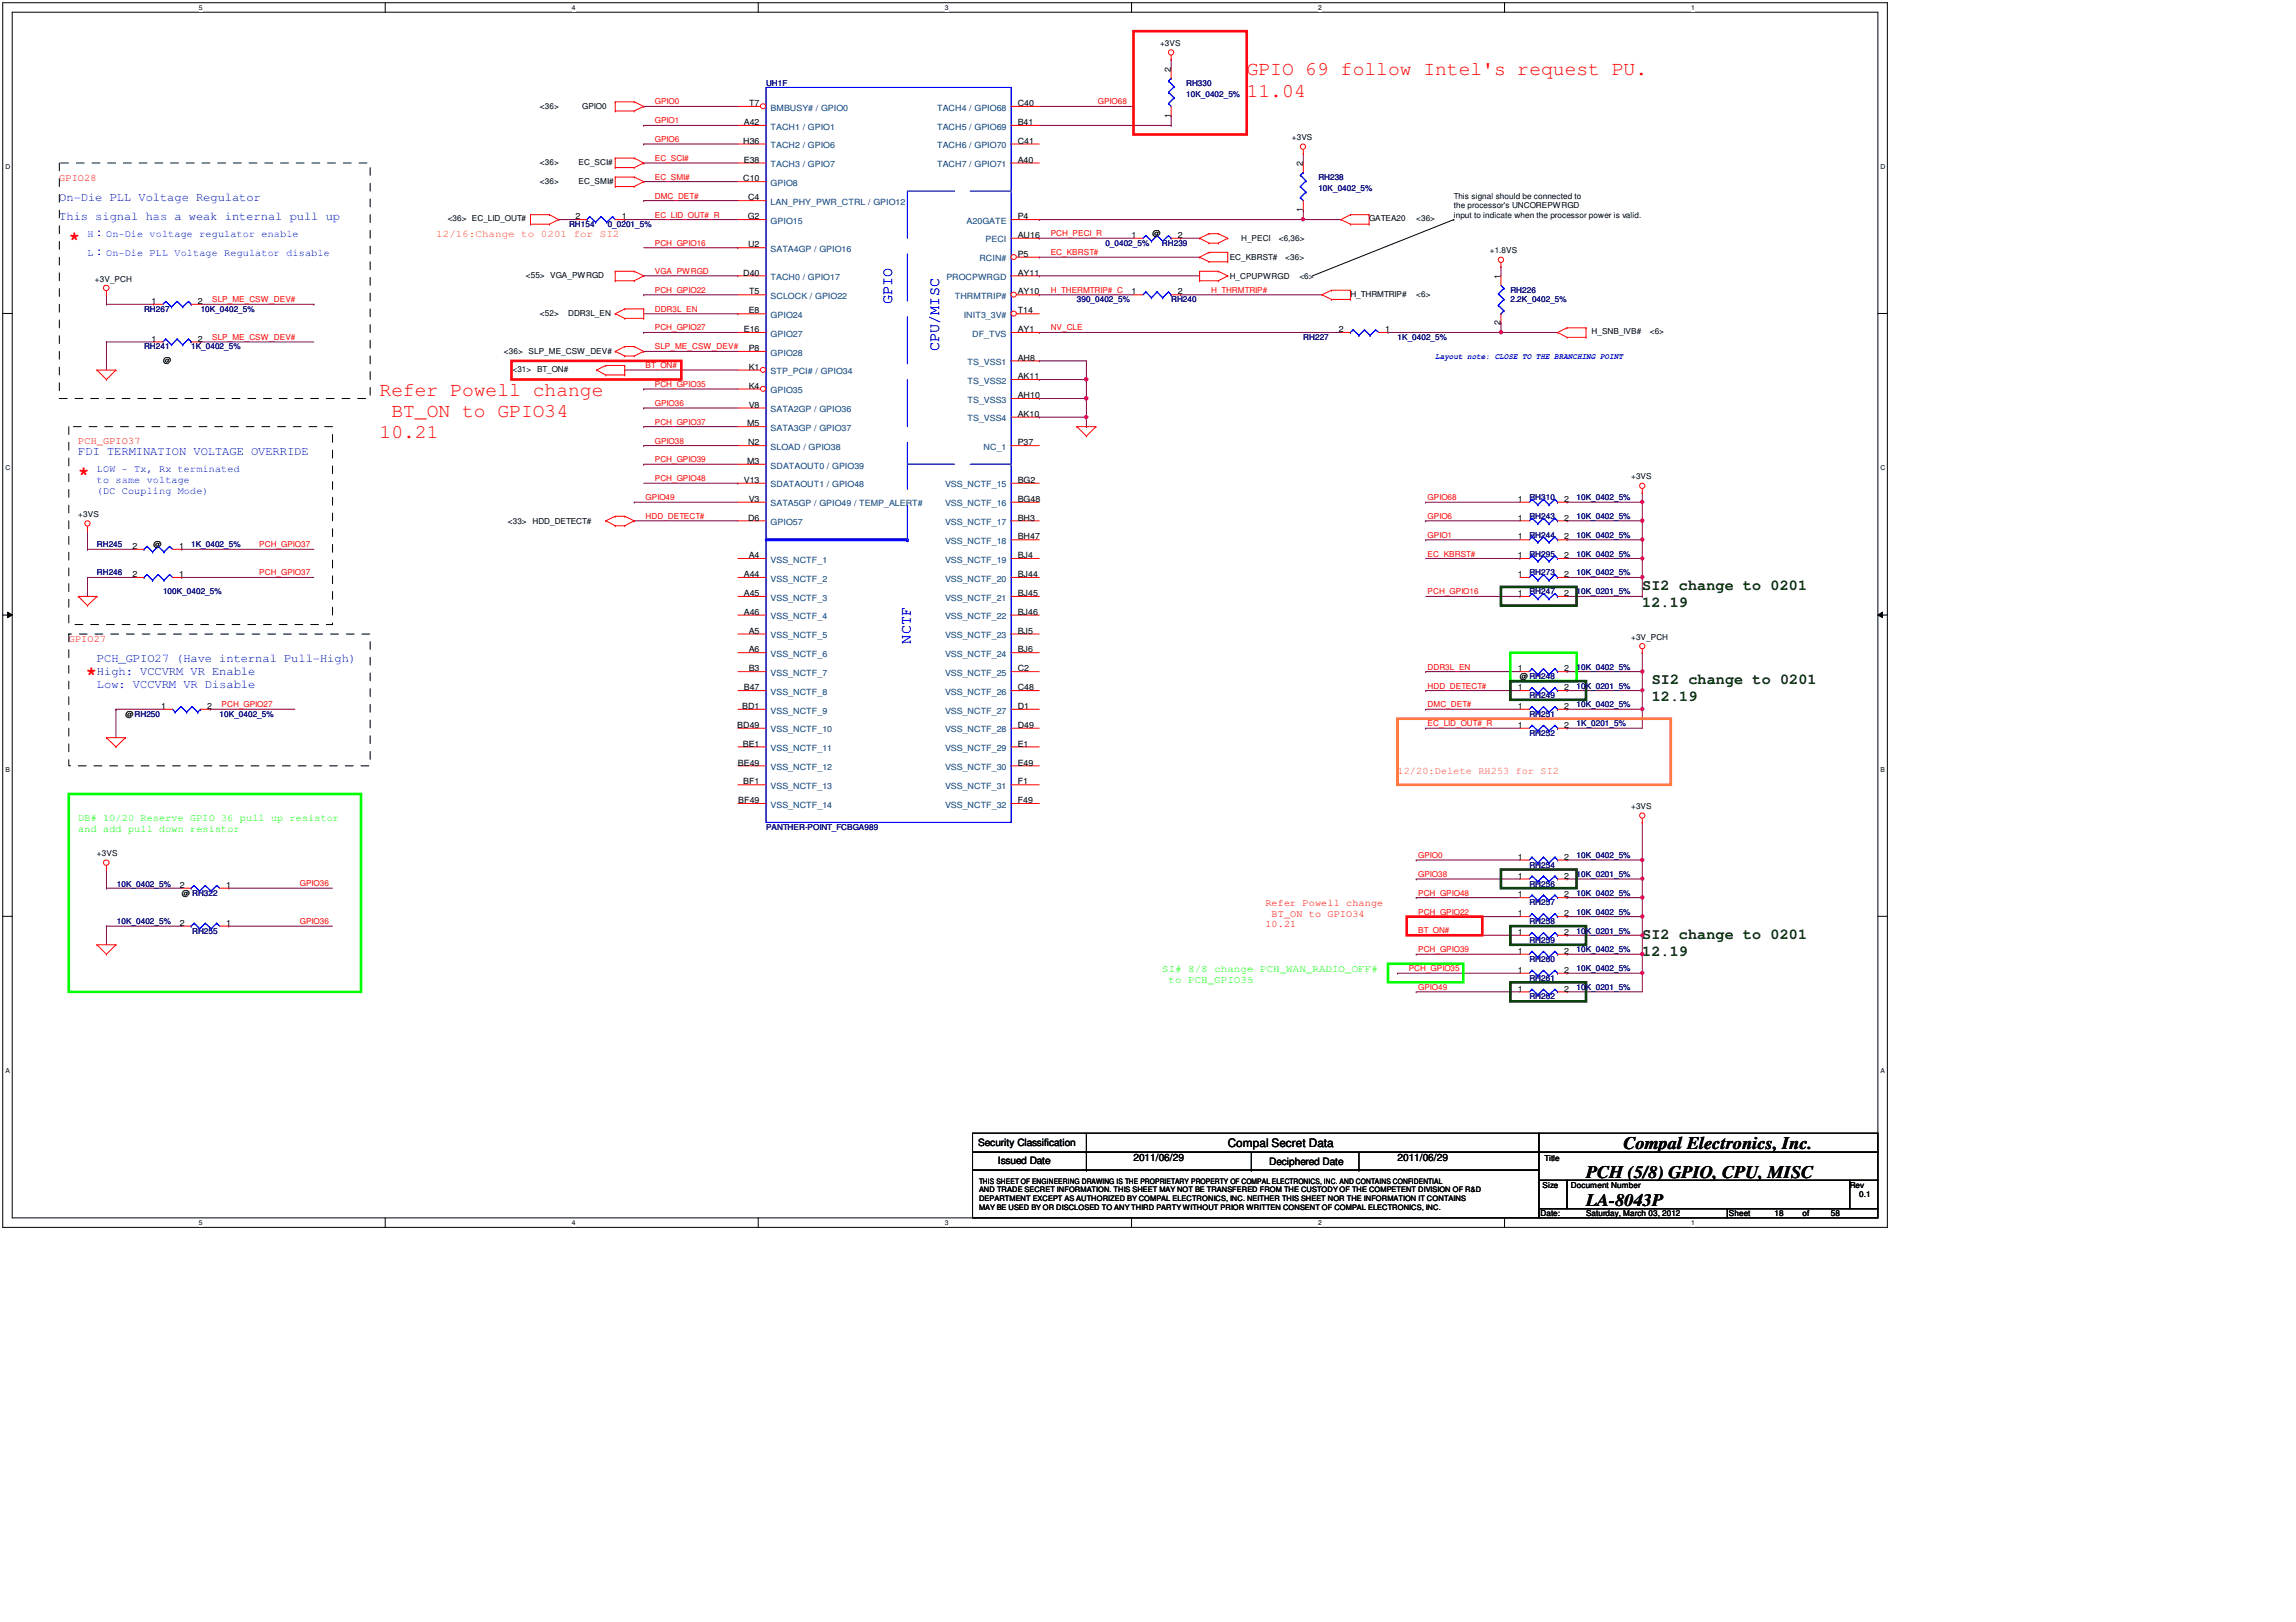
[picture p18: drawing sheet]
<svg xmlns="http://www.w3.org/2000/svg" width="297mm" height="210mm" viewBox="0 0 297 210" stroke-linecap="round" stroke-linejoin="round" font-family="sans-serif">
<defs><g id="words">
<g font-size="2.5" fill="#f00">
<text x="161.3" y="9.8">GPIO 69 follow Intel's request PU.</text>
<text x="161.3" y="12.5">11.04</text>
<text x="49.1" y="51.2">Refer Powell change</text>
<text x="50.6" y="53.9">BT_ON to GPIO34</text>
<text x="49.1" y="56.7">10.21</text>
</g>
<g font-size="2.4" fill="#f00">
<text x="8.9" y="31.5">*</text>
<text x="10.1" y="62">*</text>
<text x="11.1" y="87.9">*</text>
</g>
<g font-size="2.3">
<text x="210.1" y="148.7">Compal Electronics, Inc.</text>
<text x="205.2" y="152.4">PCH (5/8) GPIO, CPU, MISC</text>
<text x="205.2" y="156">LA-8043P</text>
</g>
<g font-size="1.9" fill="#00f">
<text x="115.4" y="39.4" transform="rotate(-90 115.4 39.4)">GPIO</text>
<text x="121.5" y="45.5" transform="rotate(-90 121.5 45.5)">CPU/MISC</text>
<text x="117.8" y="83.3" transform="rotate(-90 117.8 83.3)">NCTF</text>
</g>
<g font-size="1.9" fill="#004000">
<text x="212.5" y="76.3">SI2 change to 0201</text>
<text x="212.5" y="78.5">12.19</text>
<text x="213.7" y="88.5">SI2 change to 0201</text>
<text x="213.7" y="90.7">12.19</text>
<text x="212.5" y="121.5">SI2 change to 0201</text>
<text x="212.5" y="123.7">12.19</text>
</g>
<g font-size="1.6" fill="#00f">
<text x="7.7" y="28.4">This signal has a weak internal pull up</text>
<text x="7.7" y="26">On-Die PLL Voltage Regulator</text>
<text x="10.1" y="58.9">FDI TERMINATION VOLTAGE OVERRIDE</text>
<text x="12.5" y="85.7">PCH_GPIO27 (Have internal Pull-High)</text>
<text x="12.5" y="87.3">High: VCCVRM VR Enable</text>
<text x="12.5" y="89">Low: VCCVRM VR Disable</text>
</g>
<text font-size="1.5" x="158.8" y="148.4">Compal Secret Data</text>
<g font-size="1.3" fill="#f00">
<text x="7.7" y="23.4">GPIO28</text>
<text x="10.1" y="57.5">PCH_GPIO37</text>
<text x="8.9" y="83.1">GPIO27</text>
<text x="163.7" y="117.2">Refer Powell change</text>
<text x="164.5" y="118.6">BT_ON to GPIO34</text>
<text x="163.7" y="120">10.21</text>
</g>
<g font-size="1.3" fill="#00f">
<text x="11.3" y="33.1">L</text>
<text x="11.3" y="30.7">H</text>
<text x="13.7" y="33.1">On-Die PLL Voltage Regulator disable</text>
<text x="13.7" y="30.7">On-Die voltage regulator enable</text>
<text x="12.5" y="61.1">LOW - Tx, Rx terminated</text>
<text x="12.5" y="62.5">to same voltage</text>
<text x="12.5" y="63.9">(DC Coupling Mode)</text>
</g>
<g font-size="1.3" fill="#ff8000">
<text x="56.4" y="30.7">12/16:Change to 0201 for SI2</text>
<text x="180.8" y="100.2">12/20:Delete RH253 for SI2</text>
</g>
<g font-size="1.3" fill="#0f0">
<text x="10.1" y="106.3">DB# 10/20 Reserve GPIO 36 pull up resistor</text>
<text x="10.1" y="107.7">and add pull down resistor</text>
<text x="150.3" y="125.8">SI# 8/8 change PCH_WAN_RADIO_OFF#</text>
<text x="151.2" y="127.2">to PCH_GPIO35</text>
</g>
<g font-size="1.3">
<text x="126.5" y="148.3">Security Classification</text>
<text x="129.1" y="150.6">Issued Date</text>
<text x="146.6" y="150.3">2011/06/29</text>
<text x="164.2" y="150.8">Deciphered Date</text>
<text x="180.8" y="150.3">2011/06/29</text>
</g>
<g font-size="1.1">
<text x="150.1" y="6">+3VS</text>
<text x="151.5" y="9.3" transform="rotate(-90 151.5 9.3)">2</text>
<text x="69.9" y="14.2">&lt;36&gt;</text>
<text x="75.3" y="14.2">GPIO0</text>
<text x="96.2" y="16.2">A42</text>
<text x="96.9" y="13.7">T7</text>
<text x="131.7" y="13.7">C40</text>
<text x="131.7" y="16.2">B41</text>
<text x="151.5" y="15.3" transform="rotate(-90 151.5 15.3)">1</text>
<text x="69.9" y="21.3">&lt;36&gt;</text>
<text x="69.9" y="23.8">&lt;36&gt;</text>
<text x="74.9" y="21.3">EC_SCI#</text>
<text x="74.9" y="23.8">EC_SMI#</text>
<text x="96.1" y="18.6">H36</text>
<text x="96.1" y="23.5">C10</text>
<text x="96.2" y="21.1">E38</text>
<text x="131.7" y="18.6">C41</text>
<text x="131.7" y="21.1">A40</text>
<text x="167.1" y="18.2">+3VS</text>
<text x="168.6" y="21.5" transform="rotate(-90 168.6 21.5)">2</text>
<text x="57.9" y="28.6">&lt;36&gt; EC_LID_OUT#</text>
<text x="74.5" y="28.4">2</text>
<text x="80.4" y="28.4">1</text>
<text x="96.7" y="28.4">G2</text>
<text x="96.8" y="25.9">C4</text>
<text x="131.7" y="28.4">P4</text>
<text x="168.6" y="27.4" transform="rotate(-90 168.6 27.4)">1</text>
<text x="177.1" y="28.6">GATEA20</text>
<text x="183.2" y="28.6">&lt;36&gt;</text>
<text x="188.1" y="25.7">This signal should be connected to</text>
<text x="188.1" y="26.9">the processor's UNCOREPWRGD</text>
<text x="188.1" y="28.2">input to indicate when the processor power is valid.</text>
<text x="68" y="36">&lt;55&gt; VGA_PWRGD</text>
<text x="96.1" y="35.7">D40</text>
<text x="96.8" y="32">U2</text>
<text x="131.7" y="35.7">AY11</text>
<text x="131.7" y="33.2">P5</text>
<text x="131.7" y="30.8">AU16</text>
<text x="146.4" y="30.8">1</text>
<text x="149.1" y="30.6">@</text>
<text x="152.4" y="30.8">2</text>
<text x="159.1" y="33.6">EC_KBRST#</text>
<text x="160.6" y="31.2">H_PECI</text>
<text x="165.4" y="31.2">&lt;6,36&gt;</text>
<text x="166.3" y="33.6">&lt;36&gt;</text>
<text x="192.7" y="32.8">+1.8VS</text>
<text x="12.3" y="36.5">+3V_PCH</text>
<text x="19.6" y="39.3">1</text>
<text x="25.6" y="39.3">2</text>
<text x="69.9" y="40.9">&lt;52&gt;</text>
<text x="73.5" y="40.9">DDR3L_EN</text>
<text x="96.9" y="40.6">E8</text>
<text x="96.9" y="38.1">T5</text>
<text x="131.7" y="38.1">AY10</text>
<text x="131.7" y="40.6">T14</text>
<text x="146.4" y="38.1">1</text>
<text x="152.4" y="38.1">2</text>
<text x="159.1" y="36.1">H_CPUPWRGD</text>
<text x="168.1" y="36.1">&lt;6&gt;</text>
<text x="174.7" y="38.4">H_THRMTRIP#</text>
<text x="183.2" y="38.4">&lt;6&gt;</text>
<text x="194.1" y="36.1" transform="rotate(-90 194.1 36.1)">1</text>
<text x="19.6" y="44.2">1</text>
<text x="21.1" y="46.9">@</text>
<text x="25.6" y="44.2">2</text>
<text x="65.2" y="45.8">&lt;36&gt; SLP_ME_CSW_DEV#</text>
<text x="96.2" y="43">E16</text>
<text x="96.9" y="45.4">P8</text>
<text x="96.9" y="47.8">K1</text>
<text x="131.7" y="46.7">AH8</text>
<text x="131.7" y="43">AY1</text>
<text x="173.2" y="43">2</text>
<text x="179.2" y="43">1</text>
<text x="194.1" y="42.1" transform="rotate(-90 194.1 42.1)">2</text>
<text x="205.9" y="43.3">H_SNB_IVB#</text>
<text x="213.4" y="43.3">&lt;6&gt;</text>
<text x="66.3" y="48.1">&lt;31&gt; BT_ON#</text>
<text x="96.9" y="52.8">V8</text>
<text x="96.9" y="50.3">K4</text>
<text x="131.7" y="53.9">AK10</text>
<text x="131.7" y="51.5">AH10</text>
<text x="131.7" y="49.1">AK11</text>
<text x="96.7" y="55.2">M5</text>
<text x="96.8" y="57.6">N2</text>
<text x="131.7" y="57.6">P37</text>
<text x="96.2" y="62.5">V13</text>
<text x="96.7" y="60">M3</text>
<text x="96.9" y="64.9">V3</text>
<text x="131.7" y="62.5">BG2</text>
<text x="131.7" y="64.9">BG48</text>
<text x="196.4" y="64.9">1</text>
<text x="202.4" y="64.9">2</text>
<text x="211" y="62">+3VS</text>
<text x="10.1" y="66.9">+3VS</text>
<text x="17.2" y="71">2</text>
<text x="19.9" y="70.8">@</text>
<text x="23.2" y="71">1</text>
<text x="65.7" y="67.8">&lt;33&gt; HDD_DETECT#</text>
<text x="96.8" y="67.4">D6</text>
<text x="131.7" y="67.4">BH3</text>
<text x="131.7" y="69.8">BH47</text>
<text x="196.4" y="67.4">1</text>
<text x="196.4" y="69.8">1</text>
<text x="202.4" y="67.4">2</text>
<text x="202.4" y="69.8">2</text>
<text x="17.2" y="74.7">2</text>
<text x="23.2" y="74.7">1</text>
<text x="96.2" y="74.7">A44</text>
<text x="96.2" y="77.1">A45</text>
<text x="96.9" y="72.2">A4</text>
<text x="131.7" y="72.2">BJ4</text>
<text x="131.7" y="74.7">BJ44</text>
<text x="131.7" y="77.1">BJ45</text>
<text x="196.4" y="77.1">1</text>
<text x="196.4" y="74.7">1</text>
<text x="196.4" y="72.2">1</text>
<text x="202.4" y="77.1">2</text>
<text x="202.4" y="74.7">2</text>
<text x="202.4" y="72.2">2</text>
<text x="96.2" y="79.6">A46</text>
<text x="96.9" y="82">A5</text>
<text x="131.7" y="79.6">BJ46</text>
<text x="131.7" y="82">BJ5</text>
<text x="211" y="82.8">+3V_PCH</text>
<text x="96.2" y="89.3">B47</text>
<text x="96.9" y="84.4">A6</text>
<text x="96.9" y="86.9">B3</text>
<text x="131.7" y="84.4">BJ6</text>
<text x="131.7" y="86.9">C2</text>
<text x="131.7" y="89.3">C48</text>
<text x="196.4" y="86.9">1</text>
<text x="196.4" y="89.3">1</text>
<text x="196.6" y="87.9">@RH248</text>
<text x="202.4" y="86.9">2</text>
<text x="202.4" y="89.3">2</text>
<text x="16.2" y="92.8">@RH250</text>
<text x="20.8" y="91.7">1</text>
<text x="26.8" y="91.7">2</text>
<text x="95.4" y="94.2">BD49</text>
<text x="96" y="91.7">BD1</text>
<text x="131.7" y="91.7">D1</text>
<text x="131.7" y="94.2">D49</text>
<text x="196.4" y="94.2">1</text>
<text x="196.4" y="91.7">1</text>
<text x="202.4" y="94.2">2</text>
<text x="202.4" y="91.7">2</text>
<text x="95.5" y="99.1">BE49</text>
<text x="96.1" y="96.6">BE1</text>
<text x="96.1" y="101.5">BF1</text>
<text x="131.7" y="96.6">E1</text>
<text x="131.7" y="99.1">E49</text>
<text x="131.7" y="101.5">F1</text>
<text x="95.5" y="103.9">BF49</text>
<text x="131.7" y="103.9">F49</text>
<text x="211" y="104.7">+3VS</text>
<text x="12.5" y="110.8">+3VS</text>
<text x="196.4" y="111.3">1</text>
<text x="196.4" y="113.7">1</text>
<text x="202.4" y="111.3">2</text>
<text x="202.4" y="113.7">2</text>
<text x="23.3" y="119.8">2</text>
<text x="23.3" y="114.9">2</text>
<text x="23.5" y="115.9">@ RH322</text>
<text x="29.3" y="119.8">1</text>
<text x="29.3" y="114.9">1</text>
<text x="196.4" y="116.1">1</text>
<text x="196.4" y="118.6">1</text>
<text x="202.4" y="116.1">2</text>
<text x="202.4" y="118.6">2</text>
<text x="196.4" y="125.9">1</text>
<text x="196.4" y="123.4">1</text>
<text x="196.4" y="121">1</text>
<text x="202.4" y="125.9">2</text>
<text x="202.4" y="123.4">2</text>
<text x="202.4" y="121">2</text>
<text x="196.4" y="128.3">1</text>
<text x="202.4" y="128.3">2</text>
<text x="199.6" y="153.7">Size</text>
<text x="199.8" y="150.2">Title</text>
<text x="203.2" y="153.7">Document Number</text>
<text x="239.3" y="153.7">Rev</text>
<text x="240.5" y="154.9">0.1</text>
<text x="199.3" y="157.4">Date:</text>
<text x="205.2" y="157.4">Saturday, March 03, 2012</text>
<text x="223.7" y="157.4">Sheet</text>
<text x="229.6" y="157.4">18</text>
<text x="233.2" y="157.4">of</text>
<text x="236.8" y="157.4">58</text>
</g>
<g font-size="1.1" fill="#000080">
<text x="99.1" y="11.1">UH1F</text>
<text x="153.5" y="11.1">RH330</text>
<text x="153.5" y="12.5">10K_0402_5%</text>
<text x="170.6" y="23.3">RH238</text>
<text x="73.6" y="29.4">RH154</text>
<text x="78.6" y="29.4">0_0201_5%</text>
<text x="170.6" y="24.7">10K_0402_5%</text>
<text x="143" y="31.8">0_0402_5%</text>
<text x="150.3" y="31.8">RH239</text>
<text x="18.6" y="40.4">RH267</text>
<text x="26" y="40.4">10K_0402_5%</text>
<text x="139.3" y="39.1">390_0402_5%</text>
<text x="151.5" y="39.1">RH240</text>
<text x="195.4" y="37.9">RH226</text>
<text x="195.4" y="39.1">2.2K_0402_5%</text>
<text x="18.6" y="45.2">RH241</text>
<text x="24.7" y="45.2">1K_0402_5%</text>
<text x="168.6" y="44">RH227</text>
<text x="180.8" y="44">1K_0402_5%</text>
<text x="197.9" y="64.7">RH310</text>
<text x="204" y="64.7">10K_0402_5%</text>
<text x="12.5" y="70.8">RH245</text>
<text x="24.7" y="70.8">1K_0402_5%</text>
<text x="197.9" y="67.1">RH243</text>
<text x="197.9" y="69.6">RH244</text>
<text x="204" y="67.1">10K_0402_5%</text>
<text x="204" y="69.6">10K_0402_5%</text>
<text x="12.5" y="74.5">RH246</text>
<text x="21.1" y="76.9">100K_0402_5%</text>
<text x="197.9" y="76.9">RH247</text>
<text x="197.9" y="74.5">RH273</text>
<text x="197.9" y="72.1">RH295</text>
<text x="204" y="76.9">10K_0201_5%</text>
<text x="204" y="74.5">10K_0402_5%</text>
<text x="204" y="72.1">10K_0402_5%</text>
<text x="204" y="86.7">10K_0402_5%</text>
<text x="204" y="89.1">10K_0201_5%</text>
<text x="28.4" y="92.8">10K_0402_5%</text>
<text x="197.9" y="95.2">RH252</text>
<text x="197.9" y="90.3">RH249</text>
<text x="197.9" y="92.8">RH251</text>
<text x="204" y="94">1K_0201_5%</text>
<text x="204" y="91.5">10K_0402_5%</text>
<text x="99.1" y="107.4">PANTHER-POINT_FCBGA989</text>
<text x="197.9" y="112.3">RH254</text>
<text x="204" y="111">10K_0402_5%</text>
<text x="204" y="113.5">10K_0201_5%</text>
<text x="15.1" y="119.6">10K_0402_5%</text>
<text x="15.1" y="114.7">10K_0402_5%</text>
<text x="197.9" y="114.7">RH256</text>
<text x="197.9" y="117.1">RH257</text>
<text x="197.9" y="119.6">RH258</text>
<text x="204" y="115.9">10K_0402_5%</text>
<text x="204" y="118.4">10K_0402_5%</text>
<text x="24.9" y="120.8">RH255</text>
<text x="197.9" y="124.5">RH260</text>
<text x="197.9" y="122">RH259</text>
<text x="204" y="125.7">10K_0402_5%</text>
<text x="204" y="123.2">10K_0402_5%</text>
<text x="204" y="120.8">10K_0201_5%</text>
<text x="197.9" y="126.9">RH261</text>
<text x="197.9" y="129.3">RH262</text>
<text x="204" y="128.1">10K_0201_5%</text>
</g>
<g font-size="1.1" fill="#f00">
<text x="84.7" y="13.5">GPIO0</text>
<text x="84.7" y="16">GPIO1</text>
<text x="142" y="13.5">GPIO68</text>
<text x="84.7" y="20.8">EC_SCI#</text>
<text x="84.7" y="18.4">GPIO6</text>
<text x="84.7" y="23.3">EC_SMI#</text>
<text x="84.7" y="25.7">DMC_DET#</text>
<text x="84.7" y="28.2">EC_LID_OUT#_R</text>
<text x="84.7" y="31.8">PCH_GPIO16</text>
<text x="84.7" y="35.4">VGA_PWRGD</text>
<text x="135.9" y="30.6">PCH_PECI_R</text>
<text x="135.9" y="33">EC_KBRST#</text>
<text x="27.4" y="39.1">SLP_ME_CSW_DEV#</text>
<text x="84.7" y="37.9">PCH_GPIO22</text>
<text x="84.7" y="40.4">DDR3L_EN</text>
<text x="135.9" y="37.9">H_THERMTRIP#_C</text>
<text x="156.7" y="37.9">H_THRMTRIP#</text>
<text x="27.4" y="44">SLP_ME_CSW_DEV#</text>
<text x="83.5" y="47.6">BT_ON#</text>
<text x="84.7" y="42.8">PCH_GPIO27</text>
<text x="84.7" y="45.2">SLP_ME_CSW_DEV#</text>
<text x="135.9" y="42.8">NV_CLE</text>
<text x="84.7" y="52.5">GPIO36</text>
<text x="84.7" y="50.1">PCH_GPIO35</text>
<text x="84.7" y="55">PCH_GPIO37</text>
<text x="84.7" y="59.8">PCH_GPIO39</text>
<text x="84.7" y="57.4">GPIO38</text>
<text x="83.5" y="64.7">GPIO49</text>
<text x="84.7" y="62.3">PCH_GPIO48</text>
<text x="184.7" y="64.7">GPIO68</text>
<text x="33.5" y="70.8">PCH_GPIO37</text>
<text x="83.5" y="67.1">HDD_DETECT#</text>
<text x="184.7" y="67.1">GPIO6</text>
<text x="184.7" y="69.6">GPIO1</text>
<text x="33.5" y="74.5">PCH_GPIO37</text>
<text x="184.7" y="76.9">PCH_GPIO16</text>
<text x="184.7" y="72">EC_KBRST#</text>
<text x="184.7" y="89.1">HDD_DETECT#</text>
<text x="184.7" y="86.7">DDR3L_EN</text>
<text x="28.7" y="91.5">PCH_GPIO27</text>
<text x="184.7" y="94">EC_LID_OUT#_R</text>
<text x="184.7" y="91.5">DMC_DET#</text>
<text x="183.5" y="111">GPIO0</text>
<text x="183.5" y="113.5">GPIO38</text>
<text x="38.8" y="114.7">GPIO36</text>
<text x="38.8" y="119.6">GPIO36</text>
<text x="183.5" y="118.4">PCH_GPIO22</text>
<text x="183.5" y="115.9">PCH_GPIO48</text>
<text x="182.2" y="125.7">PCH_GPIO35</text>
<text x="183.5" y="120.8">BT_ON#</text>
<text x="183.5" y="123.2">PCH_GPIO39</text>
<text x="183.5" y="128.1">GPIO49</text>
</g>
<g font-size="1.1" fill="#004080">
<text x="99.7" y="14.3">BMBUSY# / GPIO0</text>
<text x="99.7" y="16.8">TACH1 / GPIO1</text>
<text x="121.2" y="14.3">TACH4 / GPIO68</text>
<text x="121.2" y="16.8">TACH5 / GPIO69</text>
<text x="99.7" y="19.2">TACH2 / GPIO6</text>
<text x="99.7" y="21.6">TACH3 / GPIO7</text>
<text x="121.2" y="19.2">TACH6 / GPIO70</text>
<text x="121.2" y="21.6">TACH7 / GPIO71</text>
<text x="99.7" y="26.5">LAN_PHY_PWR_CTRL / GPIO12</text>
<text x="99.7" y="24.1">GPIO8</text>
<text x="99.7" y="29">GPIO15</text>
<text x="125.1" y="29">A20GATE</text>
<text x="99.7" y="32.6">SATA4GP / GPIO16</text>
<text x="126.7" y="33.8">RCIN#</text>
<text x="127.5" y="31.4">PECI</text>
<text x="99.7" y="41.2">GPIO24</text>
<text x="99.7" y="36.2">TACH0 / GPIO17</text>
<text x="99.7" y="38.7">SCLOCK / GPIO22</text>
<text x="122.4" y="36.2">PROCPWRGD</text>
<text x="123.5" y="38.7">THRMTRIP#</text>
<text x="124.7" y="41.2">INIT3_3V#</text>
<text x="99.7" y="43.6">GPIO27</text>
<text x="99.7" y="46">GPIO28</text>
<text x="125.2" y="47.3">TS_VSS1</text>
<text x="125.8" y="43.6">DF_TVS</text>
<text x="99.7" y="53.3">SATA2GP / GPIO36</text>
<text x="99.7" y="48.4">STP_PCI# / GPIO34</text>
<text x="99.7" y="50.9">GPIO35</text>
<text x="125.2" y="52.1">TS_VSS3</text>
<text x="125.2" y="49.7">TS_VSS2</text>
<text x="99.7" y="55.8">SATA3GP / GPIO37</text>
<text x="99.7" y="58.2">SLOAD / GPIO38</text>
<text x="125.2" y="54.5">TS_VSS4</text>
<text x="127.3" y="58.2">NC_1</text>
<text x="99.7" y="65.5">SATA5GP / GPIO49 / TEMP_ALERT#</text>
<text x="99.7" y="60.6">SDATAOUT0 / GPIO39</text>
<text x="99.7" y="63.1">SDATAOUT1 / GPIO48</text>
<text x="122.3" y="63.1">VSS_NCTF_15</text>
<text x="122.3" y="65.5">VSS_NCTF_16</text>
<text x="99.7" y="68">GPIO57</text>
<text x="122.3" y="68">VSS_NCTF_17</text>
<text x="122.3" y="70.4">VSS_NCTF_18</text>
<text x="99.7" y="72.8">VSS_NCTF_1</text>
<text x="99.7" y="75.3">VSS_NCTF_2</text>
<text x="99.7" y="77.7">VSS_NCTF_3</text>
<text x="122.3" y="72.8">VSS_NCTF_19</text>
<text x="122.3" y="75.3">VSS_NCTF_20</text>
<text x="122.3" y="77.7">VSS_NCTF_21</text>
<text x="99.7" y="80.1">VSS_NCTF_4</text>
<text x="99.7" y="82.6">VSS_NCTF_5</text>
<text x="122.3" y="80.1">VSS_NCTF_22</text>
<text x="122.3" y="82.6">VSS_NCTF_23</text>
<text x="99.7" y="85">VSS_NCTF_6</text>
<text x="99.7" y="87.5">VSS_NCTF_7</text>
<text x="99.7" y="89.9">VSS_NCTF_8</text>
<text x="122.3" y="85">VSS_NCTF_24</text>
<text x="122.3" y="87.5">VSS_NCTF_25</text>
<text x="122.3" y="89.9">VSS_NCTF_26</text>
<text x="99.7" y="92.3">VSS_NCTF_9</text>
<text x="99.7" y="94.8">VSS_NCTF_10</text>
<text x="122.3" y="92.3">VSS_NCTF_27</text>
<text x="122.3" y="94.8">VSS_NCTF_28</text>
<text x="99.7" y="97.2">VSS_NCTF_11</text>
<text x="99.7" y="99.7">VSS_NCTF_12</text>
<text x="122.3" y="97.2">VSS_NCTF_29</text>
<text x="122.3" y="99.7">VSS_NCTF_30</text>
<text x="99.7" y="102.1">VSS_NCTF_13</text>
<text x="99.7" y="104.5">VSS_NCTF_14</text>
<text x="122.3" y="104.5">VSS_NCTF_32</text>
<text x="122.3" y="102.1">VSS_NCTF_31</text>
</g>
<text font-size="1.1" fill="#00f" x="185.7" y="46.4">Layout note: CLOSE TO THE BRANCHING POINT</text>
<g font-size="1">
<text x="126.7" y="155.4">DEPARTMENT EXCEPT AS AUTHORIZED BY COMPAL ELECTRONICS, INC. NEITHER THIS SHEET NOR THE INFORMATION IT CONTAINS</text>
<text x="126.7" y="153.2">THIS SHEET OF ENGINEERING DRAWING IS THE PROPRIETARY PROPERTY OF COMPAL ELECTRONICS, INC. AND CONTAINS CONFIDENTIAL</text>
<text x="126.7" y="154.3">AND TRADE SECRET INFORMATION. THIS SHEET MAY NOT BE TRANSFERED FROM THE CUSTODY OF THE COMPETENT DIVISION OF R&amp;D</text>
<text x="126.7" y="156.6">MAY BE USED BY OR DISCLOSED TO ANY THIRD PARTY WITHOUT PRIOR WRITTEN CONSENT OF COMPAL ELECTRONICS, INC.</text>
</g>
<g font-size=".9">
<text x="25.7" y="1.3">5</text>
<text x="74" y="1.3">4</text>
<text x="122.2" y="1.3">3</text>
<text x="170.5" y="1.3">2</text>
<text x="218.8" y="1.3">1</text>
<text x=".7" y="21.9">D</text>
<text x="243.3" y="21.9">D</text>
<text x=".7" y="60.8">C</text>
<text x="243.3" y="60.8">C</text>
<text x=".7" y="99.9">B</text>
<text x="243.3" y="99.9">B</text>
<text x=".7" y="138.9">A</text>
<text x="243.3" y="138.9">A</text>
<text x="25.7" y="158.6">5</text>
<text x="74" y="158.6">4</text>
<text x="122.2" y="158.6">3</text>
<text x="170.5" y="158.6">2</text>
<text x="218.8" y="158.6">1</text>
</g>
</g></defs>
<path d="M.4 .4h243.8v158.4h-243.8zM1.6 1.6h241.3v156h-241.3z" fill="none" stroke="#000" stroke-width=".13"/>
<g fill="#fff">
<path d="M25.7 .5h.5v1h-.5z"/>
<path d="M25.7 157.8h.5v1h-.5z"/>
</g>
<path d="M49.8 .4v1.2M49.8 157.6v1.2" fill="none" stroke="#000" stroke-width=".13"/>
<g fill="#fff">
<path d="M74 .5h.4v1h-.4z"/>
<path d="M74 157.8h.4v1h-.4z"/>
</g>
<path d="M98.1 .4v1.2M98.1 157.6v1.2" fill="none" stroke="#000" stroke-width=".13"/>
<g fill="#fff">
<path d="M122.2 .5h.5v1h-.5z"/>
<path d="M122.2 157.8h.5v1h-.5z"/>
</g>
<path d="M146.4 .4v1.2M146.4 157.6v1.2" fill="none" stroke="#000" stroke-width=".13"/>
<g fill="#fff">
<path d="M170.5 .5h.5v1h-.5z"/>
<path d="M170.5 157.8h.5v1h-.5z"/>
</g>
<path d="M194.6 .4v1.2M194.6 157.6v1.2" fill="none" stroke="#000" stroke-width=".13"/>
<g fill="#fff">
<path d="M218.8 .5h.4v1h-.4z"/>
<path d="M218.8 157.8h.4v1h-.4z"/>
<path d="M.7 21.1h.6v.9h-.6z"/>
<path d="M243.3 21.1h.6v.9h-.6z"/>
<path d="M.7 60h.6v1h-.6z"/>
<path d="M243.3 60h.6v1h-.6z"/>
</g>
<path d="M.4 40.6h1.2M242.9 40.6h1.3" fill="none" stroke="#000" stroke-width=".13"/>
<g fill="#fff">
<path d="M.7 99.1h.5v.9h-.5z"/>
<path d="M243.3 99.1h.5v.9h-.5z"/>
</g>
<path d="M.4 79.6h1.2M1 79.2l.6 .4-.6 .3zM242.9 79.6l.6-.4v.7zM242.9 79.6h1.3" fill="none" stroke="#000" stroke-width=".13"/>
<path d="M1 79.2l.6 .4-.6 .3zM242.9 79.6l.6-.4v.7z" fill="#000"/>
<g fill="#fff">
<path d="M.7 138.1h.5v.9h-.5z"/>
<path d="M243.3 138.1h.5v.9h-.5z"/>
</g>
<path d="M.4 118.6h1.2M242.9 118.6h1.3" fill="none" stroke="#000" stroke-width=".13"/>
<path d="M212.5 86.9h.1M212.5 86.9v2.5" fill="none" stroke="#800040" stroke-width=".13"/>
<path d="M212.3 86.7h.3l.1 .2-.1 .1-.1 .1-.2-.1z" fill-rule="evenodd" fill="#f0f"/>
<path d="M212.3 86.7h.3l.1 .2-.1 .1-.1 .1-.2-.1z" fill="none" stroke="#f0f" stroke-width=".13"/>
<path d="M168.6 28.4h.1M168.6 28.4h4.9" fill="none" stroke="#800040" stroke-width=".13"/>
<path d="M168.4 28.2h.3l.1 .2-.1 .1-.1 .1-.2-.1z" fill-rule="evenodd" fill="#f0f"/>
<path d="M168.4 28.2h.3l.1 .2-.1 .1-.1 .1-.2-.1z" fill="none" stroke="#f0f" stroke-width=".13"/>
<g fill="none" stroke="#800040" stroke-width=".13">
<path d="M168.6 19.9h.1M168.6 19.9v1.2M134.5 38.2h.1M134.5 30.8h.1M134.5 35.7h.1M134.5 33.3h.1M134.5 38.2h12.1M134.5 30.8h12.1M134.5 35.7h20.7M134.5 33.3h20.7M152.7 30.8h.1M152.7 30.8h2.5"/>
<path d="M168.6 27.2h.1M168.6 27.2v1.2M11.3 68.6h.1M11.3 74.7h.1M11.3 71.1h.1M11.3 68.6v2.5M11.3 74.7v2.5M11.3 71.1h6.1M11.3 74.7h6.1M23.5 71.1h.1M23.5 74.7h.1M23.5 71.1h17.1"/>
<path d="M23.5 74.7h17.1M184.4 67.4h.1M184.4 67.4h12.2M202.7 67.4h.1M202.7 67.4h9.8M202.7 113.8h.1M202.7 113.8h9.8M212.5 106.4h.1M212.5 106.4v4.9"/>
</g>
<path d="M212.3 67.2h.3l.1 .2-.1 .1-.1 .1-.2-.1z" fill-rule="evenodd" fill="#f0f"/>
<path d="M212.3 67.2h.3l.1 .2-.1 .1-.1 .1-.2-.1z" fill="none" stroke="#f0f" stroke-width=".13"/>
<path d="M184.4 69.9h.1M184.4 69.9h12.2M202.7 69.9h.1M202.7 69.9h9.8" fill="none" stroke="#800040" stroke-width=".13"/>
<path d="M212.3 69.7h.3l.1 .1-.1 .2-.1 .1-.2-.1z" fill-rule="evenodd" fill="#f0f"/>
<path d="M212.3 69.7h.3l.1 .1-.1 .2-.1 .1-.2-.1z" fill="none" stroke="#f0f" stroke-width=".13"/>
<g fill="none" stroke="#800040" stroke-width=".13">
<path d="M13.8 44.2h.1M13.8 44.2v3.7M13.8 44.2h6.1M26 44.2h.1M26 44.2h14.6M212.5 69.9h.1M212.5 65h.1M212.5 65v4.9M15 91.8h.1M15 91.8v3.7M15 91.8h6.1M27.2 91.8h.1"/>
<path d="M27.2 91.8h11M184.4 89.4h.1M184.4 89.4h12.2M202.7 89.4h.1M202.7 89.4h9.8M212.5 113.8h.1M212.5 113.8v2.4"/>
</g>
<path d="M212.3 113.6h.3l.1 .1-.1 .1-.1 .1-.2-.1z" fill-rule="evenodd" fill="#f0f"/>
<path d="M212.3 113.6h.3l.1 .1-.1 .1-.1 .1-.2-.1z" fill="none" stroke="#f0f" stroke-width=".13"/>
<path d="M184.4 94.2h.1M184.4 94.2h12.2M202.7 94.2h.1M202.7 94.2h9.8M183.2 118.6h.1M183.2 118.6h13.4M202.7 118.6h.1M212.5 116.2h.1M212.5 116.2v2.4h-9.8" fill="none" stroke="#800040" stroke-width=".13"/>
<path d="M212.3 118.4h.3l.1 .2-.1 .2h-.1h-.2z" fill-rule="evenodd" fill="#f0f"/>
<path d="M212.3 118.4h.3l.1 .2-.1 .2h-.1h-.2z" fill="none" stroke="#f0f" stroke-width=".13"/>
<path d="M212.3 116h.3l.1 .1-.1 .2-.1 .1-.2-.1z" fill-rule="evenodd" fill="#f0f"/>
<path d="M212.3 116h.3l.1 .1-.1 .2-.1 .1-.2-.1z" fill="none" stroke="#f0f" stroke-width=".13"/>
<path d="M152.7 38.2h.1M152.7 38.2h18.3M134.5 54h.1M134.5 54h6" fill="none" stroke="#800040" stroke-width=".13"/>
<path d="M140.4 53.8h.3l.1 .2-.1 .1-.2 .1-.1-.1z" fill-rule="evenodd" fill="#f0f"/>
<path d="M140.4 53.8h.3l.1 .2-.1 .1-.2 .1-.1-.1z" fill="none" stroke="#f0f" stroke-width=".13"/>
<path d="M134.5 51.6h.1M134.5 49.1h.1M134.5 49.1h6v4.9M134.5 51.6h6M140.5 54h.1M140.5 51.6h.1" fill="none" stroke="#800040" stroke-width=".13"/>
<path d="M140.4 48.9h.3l.1 .2-.1 .1-.2 .1-.1-.1z" fill-rule="evenodd" fill="#f0f"/>
<path d="M140.4 48.9h.3l.1 .2-.1 .1-.2 .1-.1-.1z" fill="none" stroke="#f0f" stroke-width=".13"/>
<path d="M140.4 51.4h.3l.1 .1-.1 .2-.2 .1-.1-.1z" fill-rule="evenodd" fill="#f0f"/>
<path d="M140.4 51.4h.3l.1 .1-.1 .2-.2 .1-.1-.1z" fill="none" stroke="#f0f" stroke-width=".13"/>
<path d="M134.5 28.4h.1M134.5 28.4h34.1M134.5 46.7h.1M134.5 46.7h6v2.4M140.5 49.1h.1M212.5 91.8h.1M212.5 91.8v2.4M212.5 123.5h.1M212.5 123.5v2.4" fill="none" stroke="#800040" stroke-width=".13"/>
<path d="M212.3 125.7h.3l.1 .2-.1 .1-.1 .1-.2-.1z" fill-rule="evenodd" fill="#f0f"/>
<path d="M212.3 125.7h.3l.1 .2-.1 .1-.1 .1-.2-.1z" fill="none" stroke="#f0f" stroke-width=".13"/>
<path d="M212.3 123.3h.3l.1 .1-.1 .2-.1 .1-.2-.1z" fill-rule="evenodd" fill="#f0f"/>
<path d="M212.3 123.3h.3l.1 .1-.1 .2-.1 .1-.2-.1z" fill="none" stroke="#f0f" stroke-width=".13"/>
<g fill="none" stroke="#800040" stroke-width=".13">
<path d="M83.3 13.8h.1M83.3 18.6h.1M83.3 16.2h.1M83.3 13.8h12.2M83.3 18.6h12.2M83.3 16.2h12.2M83.3 21.1h.1M83.3 38.2h.1M83.3 21.1h12.2M83.3 38.2h12.2M83.3 52.8h.1M83.3 50.3h.1"/>
<path d="M83.3 43h.1M83.3 55.2h.1M83.3 45.5h.1M83.3 52.8h12.2M83.3 50.3h12.2M83.3 43h12.2M83.3 55.2h12.2M83.3 45.5h12.2M140.5 55.2h.1M140.5 54v1.2M82 65h.1M82 67.4h.1"/>
<path d="M82 65h13.5M82 67.4h13.5M83.3 60.1h.1M83.3 60.1h12.2M183.2 111.3h.1M183.2 111.3h13.4M202.7 111.3h.1M202.7 111.3h9.8M183.2 128.4h.1M183.2 121h.1M183.2 123.5h.1M183.2 128.4h13.4"/>
<path d="M183.2 121h13.4M183.2 123.5h13.4M202.7 125.9h.1M202.7 128.4h.1M202.7 121h.1M202.7 123.5h.1M202.7 125.9h9.8M202.7 121h9.8M212.5 125.9h.1M212.5 121h.1M212.5 125.9v2.5h-9.8M212.5 121v2.5h-9.8"/>
</g>
<path d="M212.3 120.9h.3l.1 .1-.1 .2h-.1h-.2z" fill-rule="evenodd" fill="#f0f"/>
<path d="M212.3 120.9h.3l.1 .1-.1 .2h-.1h-.2z" fill="none" stroke="#f0f" stroke-width=".13"/>
<g fill="none" stroke="#800040" stroke-width=".13">
<path d="M83.3 26h.1M83.3 26h12.2M83.3 32.1h12.2M95.5 32.1h.1M202.7 77.2h9.8M212.5 77.2h.1M212.5 74.7h.1M212.5 74.7v2.5M184.4 91.8h.1M184.4 91.8h12.2M202.7 91.8h.1M202.7 91.8h9.8"/>
<path d="M212.5 118.6h.1M212.5 118.6v2.4"/>
</g>
<path d="M212.3 74.5h.3l.1 .2-.1 .2h-.1h-.2z" fill-rule="evenodd" fill="#f0f"/>
<path d="M212.3 74.5h.3l.1 .2-.1 .2h-.1h-.2z" fill="none" stroke="#f0f" stroke-width=".13"/>
<g fill="none" stroke="#800040" stroke-width=".13">
<path d="M80.8 28.4h.1M80.8 28.4h14.7M134.5 43h.1M134.5 43h39M194.2 41.8h.1M194.2 43h.1M194.2 43h7.3M194.2 41.8v1.2M83.3 62.5h12.2M95.5 62.5h.1M184.4 77.2h12.2M196.6 77.2h.1"/>
<path d="M183.2 116.2h.1M183.2 116.2h13.4M202.7 116.2h.1M202.7 116.2h9.8M180.8 125.9h.1M180.8 125.9h15.8"/>
</g>
<path d="M194 42.8h.3l.1 .2-.1 .2h-.1h-.2z" fill-rule="evenodd" fill="#f0f"/>
<path d="M194 42.8h.3l.1 .2-.1 .2h-.1h-.2z" fill="none" stroke="#f0f" stroke-width=".13"/>
<path d="M194.2 34.5h.1M194.2 34.5v1.2M179.6 43h.1M179.6 43h14.6M212.5 91.8h.1M212.5 89.4v2.4" fill="none" stroke="#800040" stroke-width=".13"/>
<path d="M212.3 89.2h.3l.1 .1-.1 .2h-.1h-.2z" fill-rule="evenodd" fill="#f0f"/>
<path d="M212.3 89.2h.3l.1 .1-.1 .2h-.1h-.2z" fill="none" stroke="#f0f" stroke-width=".13"/>
<path d="M212.3 91.6h.3l.1 .1-.1 .2-.1 .1-.2-.1z" fill-rule="evenodd" fill="#f0f"/>
<path d="M212.3 91.6h.3l.1 .1-.1 .2-.1 .1-.2-.1z" fill="none" stroke="#f0f" stroke-width=".13"/>
<g fill="none" stroke="#800040" stroke-width=".13">
<path d="M13.8 39.4h.1M13.8 38.2v1.2M13.8 39.4h6.1M19.9 39.4h.1M26 39.4h14.6M40.6 39.4h.1M72.3 28.4h.1M72.3 28.4h2.4M83.3 35.7h12.2M95.5 35.7h.1M202.7 74.7h9.8M212.5 74.7h.1"/>
<path d="M212.5 72.3h.1M212.5 72.3v2.4"/>
</g>
<path d="M212.3 72.1h.3l.1 .2-.1 .1-.1 .1-.2-.1z" fill-rule="evenodd" fill="#f0f"/>
<path d="M212.3 72.1h.3l.1 .2-.1 .1-.1 .1-.2-.1z" fill="none" stroke="#f0f" stroke-width=".13"/>
<path d="M184.4 65h.1M184.4 72.3h12.2M184.4 65h12.2M196.6 72.3h.1M202.7 65h.1M202.7 72.3h9.8M202.7 65h9.8M212.5 72.3h.1M212.5 69.9h.1M212.5 69.9v2.4" fill="none" stroke="#800040" stroke-width=".13"/>
<path d="M212.3 64.8h.3l.1 .1-.1 .2-.1 .1-.2-.1z" fill-rule="evenodd" fill="#f0f"/>
<path d="M212.3 64.8h.3l.1 .1-.1 .2-.1 .1-.2-.1z" fill="none" stroke="#f0f" stroke-width=".13"/>
<g fill="none" stroke="#800040" stroke-width=".13">
<path d="M134.5 13.8h12.1M146.6 13.8h.1M80.8 47.9h.1M80.8 47.9h14.7M83.3 57.7h.1M83.3 40.6h12.2M83.3 57.7h12.2M95.5 40.6h.1M212.5 63.8h.1M212.5 63.8v1.2M184.4 86.9h.1M184.4 86.9h12.2"/>
<path d="M202.7 86.9h.1M212.5 84.5h.1M212.5 84.5v2.4h-9.8M13.8 112.5h.1M13.8 114.9h.1M13.8 119.8h.1M13.8 114.9h9.7M13.8 112.5v2.4M13.8 119.8v2.5M13.8 119.8h9.7M29.6 114.9h.1M29.6 119.8h.1"/>
<path d="M29.6 114.9h13.4M29.6 119.8h13.4M183.2 113.8h.1M183.2 113.8h13.4M212.5 111.3h.1M212.5 111.3v2.5"/>
</g>
<path d="M212.3 111.1h.3l.1 .2-.1 .1-.1 .1-.2-.1z" fill-rule="evenodd" fill="#f0f"/>
<path d="M212.3 111.1h.3l.1 .2-.1 .1-.1 .1-.2-.1z" fill="none" stroke="#f0f" stroke-width=".13"/>
<path d="M134.5 16.2h17M151.5 7.7h.1M151.5 16.2h.1M151.5 15h.1M151.5 7.7v1.2M151.5 15v1.2M83.3 23.5h.1M83.3 23.5h12.2" fill="none" stroke="#800040" stroke-width=".13"/>
<g fill="none" stroke="#f00" stroke-width=".13">
<path d="M79.6 13.2h.1M79.6 14.4h.1M79.6 13.2v1.2M79.6 13.2h2.4M79.6 14.4h2.4M82 13.2h.1M82 14.4h.1M82 13.2l1.3 .6M83.3 13.8h.1M83.3 13.8l-1.3 .6M151.5 7.7h.1M151.5 7.2v.5"/>
<path d="M168.6 19.9h.1M168.6 19.4v.5M13.8 38.2h.1M13.8 37.6v.6M68.6 27.8h.1M68.6 29h.1M68.6 29h2.5M68.6 27.8h2.5M68.6 27.8v1.2M71.1 29h.1M71.1 27.8h.1M71.1 27.8l1.2 .6"/>
<path d="M72.3 28.4h.1M72.3 28.4l-1.2 .6M79.6 21.7h.1M79.6 20.5h.1M79.6 24.1h.1M79.6 22.9h.1M79.6 36.3h.1M79.6 35.1h.1M79.6 35.1h2.4M79.6 36.3h2.4M79.6 20.5h2.4M79.6 21.7h2.4"/>
<path d="M79.6 20.5v1.2M79.6 22.9v1.2M79.6 35.1v1.2M79.6 22.9h2.4M79.6 24.1h2.4M80.8 40h.1M80.8 40h2.5M80.8 40l-1.2 .6M82 20.5h.1M82 21.7h.1M82 22.9h.1M82 24.1h.1"/>
<path d="M82 35.1h.1M82 36.3h.1M82 20.5l1.3 .6M82 22.9l1.3 .6M82 35.1l1.3 .6M83.3 21.1h.1M83.3 23.5h.1M83.3 40h.1M83.3 35.7h.1M83.3 21.1l-1.3 .6M83.3 23.5l-1.3 .6M83.3 40v1.2"/>
<path d="M83.3 35.7l-1.3 .6M155.2 36.3h.1M155.2 35.1h.1M155.2 33.3h.1M155.2 30.8h.1M155.2 35.1h2.4M155.2 36.3h2.4M155.2 35.1v1.2M155.2 33.3l1.2 .6M155.2 30.8l1.2 .7M156.4 32.7h.1M156.4 33.9h.1"/>
<path d="M156.4 30.2h.1M156.4 31.5h.1M156.4 32.7l-1.2 .6M156.4 32.7h2.4M156.4 33.9h2.4M156.4 30.2h1.2M156.4 30.2l-1.2 .6M156.4 31.5h1.2M157.6 35.1h.1M157.6 36.3h.1M157.6 30.2h.1M157.6 31.5h.1"/>
<path d="M157.6 35.1l1.2 .6M157.6 30.2l1.2 .6M158.8 35.7h.1M158.8 32.7h.1M158.8 33.9h.1M158.8 30.8h.1M158.8 35.7l-1.2 .6M158.8 32.7v1.2M158.8 30.8l-1.2 .7M171 38.2h.1M171 38.2l1.3 .5M172.3 38.7h.1"/>
<path d="M172.3 37.6h.1M172.3 38.7h2.4M172.3 37.6l-1.3 .6M172.3 37.6h2.4M173.5 28.4h.1M173.5 28.4l1.2 .6M174.7 37.6h.1M174.7 38.7h.1M174.7 29h.1M174.7 27.8h.1M174.7 37.6v1.1M174.7 29h2.4"/>
<path d="M174.7 27.8l-1.2 .6M174.7 27.8h2.4M177.1 27.8h.1M177.1 29h.1M177.1 27.8v1.2M194.2 34.5h.1M194.2 34v.5M12.5 47.9h.1M12.5 47.9h2.5M12.5 47.9l1.3 1.2M13.8 49.1h.1M15 47.9h.1"/>
<path d="M15 47.9l-1.2 1.2M77.2 47.9h.1M77.2 47.9l1.2 .6M78.4 48.5h.1M78.4 47.3h.1M78.4 48.5h2.4M78.4 47.3l-1.2 .6M78.4 47.3h2.4M79.6 45.5h.1M79.6 40.6h.1M79.6 45.5l1.2 .6M79.6 40.6l1.2 .6"/>
<path d="M80.8 44.8h.1M80.8 46.1h.1M80.8 41.2h.1M80.8 47.3h.1M80.8 48.5h.1M80.8 44.8h1.2M80.8 44.8l-1.2 .7M80.8 46.1h1.2M80.8 41.2h2.5M80.8 47.3v1.2M82 44.8h.1M82 46.1h.1"/>
<path d="M82 44.8l1.3 .7M83.3 45.5h.1M83.3 41.2h.1M83.3 45.5l-1.3 .6M139.3 55.2h.1M139.3 55.2h2.5M139.3 55.2l1.2 1.2M140.5 56.4h.1M141.8 55.2h.1M141.8 55.2l-1.3 1.2M201.5 43h.1M201.5 43l1.2 .7"/>
<path d="M202.7 42.4h.1M202.7 43.7h.1M202.7 42.4h2.5M202.7 42.4l-1.2 .6M202.7 43.7h2.5M205.2 43.7h.1M205.2 42.4h.1M205.2 42.4v1.3M10.1 77.2h.1M10.1 77.2h2.4M10.1 77.2l1.2 1.2M11.3 68.6h.1"/>
<path d="M11.3 78.4h.1M11.3 68.1v.5M12.5 77.2h.1M12.5 77.2l-1.2 1.2M78.4 67.4h.1M78.4 67.4l1.2 .6M79.6 66.8h.1M79.6 68h.1M79.6 66.8l-1.2 .6M79.6 66.8h1.2M79.6 68h1.2M80.8 66.8h.1"/>
<path d="M80.8 68h.1M80.8 66.8l1.2 .6M82 67.4h.1M82 67.4l-1.2 .6M196.6 77.2h1.3M196.6 67.4h1.3M201.5 77.2h1.2M201.5 67.4h1.2M212.5 63.8h.1M212.5 63.3v.5M13.8 95.5h.1M13.8 95.5h2.4"/>
<path d="M13.8 95.5l1.2 1.2M15 96.7h.1M16.2 95.5h.1M16.2 95.5l-1.2 1.2M212.5 84.5h.1M212.5 84v.5M13.8 112.5h.1M13.8 112v.5M212.5 106.4h.1M212.5 105.9v.5M12.5 122.3h.1M12.5 122.3h2.5"/>
<path d="M12.5 122.3l1.3 1.2M13.8 123.5h.1M15 122.3h.1M15 122.3l-1.2 1.2"/>
<circle cx="151.5" cy="6.8" r=".34"/>
<circle cx="168.6" cy="19" r=".34"/>
<circle cx="13.8" cy="37.3" r=".36"/>
<circle cx="194.2" cy="33.6" r=".34"/>
<circle cx="11.3" cy="67.7" r=".34"/>
<circle cx="212.5" cy="62.9" r=".34"/>
<circle cx="212.5" cy="83.6" r=".34"/>
<circle cx="13.8" cy="111.6" r=".36"/>
<circle cx="212.5" cy="105.5" r=".34"/>
</g>
<g fill="none" stroke="#000" stroke-width=".13">
<path d="M188.1 28.4h.1M188.1 28.4l-18.3 7.3M125.8 146.6h73.3v2.5h-73.3zM125.8 149.1h73.3v2.3h-73.3zM125.8 151.4h73.3v6.2h-73.3zM140.5 149.1h.1M140.5 151.4h.1M140.5 146.6v4.8M161.9 151.4h.1M161.9 149.1v2.3M175.8 151.4h.1M175.8 149.1v2.3"/>
<path d="M199.1 146.6h43.8v2.5h-43.8zM199.1 149.1h43.8v3.6h-43.8zM199.1 152.7h3.6v3.7h-3.6zM199.1 156.4h24.4v1.2h-24.4zM202.7 152.7h36.6v3.7h-36.6zM223.5 156.4h19.4v1.2h-19.4zM239.3 152.7h3.6v3.7h-3.6z"/>
</g>
<path d="M7.7 21.1h40.2v30.5h-40.2zM8.9 55.2h34.1v25.6h-34.1zM8.9 82h39v17.1h-39z" fill="none" stroke="#000" stroke-width=".13" stroke-dasharray="1 1 1 1 1 1 1 1"/>
<path d="M146.6 4h14.7v13.4h-14.7zM66.2 46.7h21.9v2.4h-21.9zM182 118.6h9.8v2.4h-9.8z" fill="none" stroke="#f00" stroke-width=".34"/>
<path d="M195.4 84.5h8.6v3.6h-8.6zM8.9 102.7h37.8v25.7h-37.8zM179.6 124.7h9.7v2.4h-9.7z" fill="none" stroke="#0f0" stroke-width=".34"/>
<path d="M180.8 93h35.4v8.6h-35.4z" fill="none" stroke="#ff8000" stroke-width=".34"/>
<path d="M194.2 76h9.8v2.4h-9.8zM195.4 88.1h9.8v2.5h-9.8zM194.2 112.5h9.8v2.4h-9.8zM195.4 119.8h9.8v2.5h-9.8zM195.4 127.1h9.8v2.5h-9.8z" fill="none" stroke="#004000" stroke-width=".34"/>
<g fill="none" stroke="#00f" stroke-width=".13">
<path d="M198.2 67.1h.1M198.2 76.8h.1M198.2 67.1l-.3 .3M198.2 67.1l.8 .7M198.2 76.8l-.3 .4M198.2 76.8l.8 .7M199 67.8h.1M199 77.5h.1M199.7 67.1h.1M199.7 76.8h.1M199.7 67.1l-.7 .7M199.7 67.1l.7 .7"/>
<path d="M199.7 76.8l-.7 .7M199.7 76.8l.7 .7M200.4 67.8h.1M200.4 77.5h.1M201.2 67.1h.1M201.2 76.8h.1M201.2 67.1l-.8 .7M201.2 67.1l.3 .3M201.2 76.8l-.8 .7M201.2 76.8l.3 .4M201.5 67.4h.1M201.5 77.2h.1"/>
</g>
<path d="M99.1 69.9h18.3" fill="none" stroke="#00f" stroke-width=".34"/>
<circle cx="117.4" cy="69.9" r=".17" fill="#00f"/>
<path d="M99.1 11.3h31.7v95.1h-31.7z" fill="none" stroke="#00f" stroke-width=".13"/>
<path d="M117.4 24.7v45.2M117.4 24.7h13.4M130.8 24.7h.1M117.4 69.9h.1M117.4 60.1h13.4M130.8 60.1h.1" fill="none" stroke="#fff" stroke-width=".13" stroke-dasharray="6.1 2"/>
<path d="M117.4 24.7v45.2M117.4 24.7h13.4M130.8 24.7h.1M117.4 69.9h.1M117.4 60.1h13.4M130.8 60.1h.1" fill="none" stroke="#00f" stroke-width=".13" stroke-dasharray="6.1 2"/>
<path d="M99.1 69.9h18.3" fill="none" stroke="#00f" stroke-width=".34"/>
<circle cx="117.4" cy="69.9" r=".17" fill="#00f"/>
<path d="M99.1 11.3h31.7v95.1h-31.7z" fill="none" stroke="#00f" stroke-width=".13"/>
<path d="M117.4 24.7v45.2M117.4 24.7h13.4M130.8 24.7h.1M117.4 69.9h.1M117.4 60.1h13.4M130.8 60.1h.1" fill="none" stroke="#fff" stroke-width=".13" stroke-dasharray="6.1 2"/>
<path d="M117.4 24.7v45.2M117.4 24.7h13.4M130.8 24.7h.1M117.4 69.9h.1M117.4 60.1h13.4M130.8 60.1h.1" fill="none" stroke="#00f" stroke-width=".13" stroke-dasharray="6.1 2"/>
<g fill="none" stroke="#f00" stroke-width=".13">
<path d="M95.5 18.6h3.6M95.5 26h3.6M95.5 35.7h3.6M95.5 21.1h3.6M95.5 38.2h3.6M130.8 35.7h3.7M95.5 43h3.6M95.5 45.5h3.6M95.5 40.6h3.6M95.5 55.2h3.6M95.5 57.7h3.6M95.5 67.4h3.6"/>
<path d="M95.5 72.3h3.6M95.5 74.7h3.6M95.5 77.2h3.6M95.5 79.6h3.6M95.5 65h3.6M95.5 60.1h3.6M95.5 62.5h3.6M95.5 82h3.6M95.5 84.5h3.6M95.5 86.9h3.6M95.5 89.4h3.6M95.5 91.8h3.6"/>
<path d="M95.5 94.2h3.6M95.5 96.7h3.6M95.5 99.1h3.6"/>
</g>
<circle cx="131.2" cy="33.3" r=".33" fill="#fff"/>
<g fill="none" stroke="#f00" stroke-width=".13">
<path d="M130.8 30.8h3.7M131.5 33.3h3"/>
<circle cx="131.2" cy="33.3" r=".33"/>
</g>
<circle cx="131.2" cy="38.1" r=".33" fill="#fff"/>
<g fill="none" stroke="#f00" stroke-width=".13">
<path d="M95.5 23.5h3.6M131.5 38.2h3"/>
<circle cx="131.2" cy="38.1" r=".33"/>
</g>
<circle cx="98.7" cy="13.7" r=".33" fill="#fff"/>
<g fill="none" stroke="#f00" stroke-width=".13">
<path d="M95.5 13.8h2.9M95.5 16.2h3.6M95.5 28.4h3.6M95.5 52.8h3.6"/>
<circle cx="98.7" cy="13.7" r=".33"/>
</g>
<circle cx="131.2" cy="40.6" r=".33" fill="#fff"/>
<g fill="none" stroke="#f00" stroke-width=".13">
<path d="M131.5 40.6h3"/>
<circle cx="131.2" cy="40.6" r=".33"/>
</g>
<circle cx="98.7" cy="47.9" r=".33" fill="#fff"/>
<g fill="none" stroke="#f00" stroke-width=".13">
<path d="M95.5 47.9h2.9"/>
<circle cx="98.7" cy="47.9" r=".33"/>
</g>
<circle cx="98.7" cy="50.3" r=".33" fill="#fff"/>
<g fill="none" stroke="#f00" stroke-width=".13">
<path d="M130.8 13.8h3.7M130.8 18.6h3.7M130.8 16.2h3.7M151.5 8.9v1.2M151.5 13.8v1.2M19.9 39.4h1.2M24.7 39.4h1.3M74.7 28.4h1.3M79.6 28.4h1.2M95.5 32.1h3.6M130.8 28.4h3.7M130.8 21.1h3.7"/>
<path d="M146.6 38.2h1.3M146.6 30.8h1.3M151.5 38.2h1.2M151.5 30.8h1.2M168.6 21.1v1.2M168.6 26v1.2M194.2 35.7v1.2M19.9 44.2h1.2M24.7 44.2h1.3M95.5 50.3h2.9M130.8 54h3.7M130.8 51.6h3.7"/>
<path d="M130.8 49.1h3.7M130.8 46.7h3.7M130.8 57.7h3.7M130.8 43h3.7M173.5 43h1.2M178.3 43h1.3M194.2 40.6v1.2M17.4 74.7h1.2M17.4 71.1h1.2M22.3 74.7h1.2M22.3 71.1h1.2M130.8 67.4h3.7"/>
<path d="M130.8 69.9h3.7M130.8 72.3h3.7M130.8 74.7h3.7M130.8 77.2h3.7M130.8 79.6h3.7M130.8 62.5h3.7M130.8 65h3.7M196.6 69.9h1.3M196.6 72.3h1.3M196.6 74.7h1.3M196.6 65h1.3M201.5 69.9h1.2"/>
<path d="M201.5 72.3h1.2M201.5 74.7h1.2M201.5 65h1.2M21.1 91.8h1.2M26 91.8h1.2M130.8 82h3.7M130.8 84.5h3.7M130.8 86.9h3.7M130.8 89.4h3.7M130.8 91.8h3.7M130.8 94.2h3.7M130.8 96.7h3.7"/>
<path d="M130.8 99.1h3.7M196.6 86.9h1.3M196.6 89.4h1.3M196.6 91.8h1.3M196.6 94.2h1.3M201.5 86.9h1.2M201.5 89.4h1.2M201.5 91.8h1.2M201.5 94.2h1.2M23.5 119.8h1.2M23.5 114.9h1.2M28.4 119.8h1.2"/>
<path d="M28.4 114.9h1.2M95.5 104h3.6M95.5 101.6h3.6M130.8 104h3.7M130.8 101.6h3.7M196.6 111.3h1.3M196.6 113.8h1.3M196.6 116.2h1.3M196.6 118.6h1.3M201.5 111.3h1.2M201.5 113.8h1.2M201.5 116.2h1.2"/>
<path d="M201.5 118.6h1.2M196.6 125.9h1.3M196.6 123.5h1.3M196.6 128.4h1.3M196.6 121h1.3M201.5 125.9h1.2M201.5 123.5h1.2M201.5 128.4h1.2M201.5 121h1.2"/>
<circle cx="98.7" cy="50.3" r=".33"/>
</g>
<g fill="none" stroke="#00f" stroke-width=".13">
<path d="M151.2 13.4h.1M151.2 12h.1M151.2 10.5h.1M151.2 13.4l.3 .4M151.2 12l.7 .7M151.2 10.5l.7 .7M151.5 10.1h.1M151.5 10.1l-.3 .4M151.9 12.7h.1M151.9 11.2h.1M151.9 12.7l-.7 .7M151.9 11.2l-.7 .8"/>
<path d="M21.4 39h.1M21.4 39l-.3 .4M21.4 39l.8 .7M22.2 39.7h.1M22.9 39h.1M22.9 39l-.7 .7M22.9 39l.7 .7M23.6 39.7h.1M24.4 39h.1M24.4 39l-.8 .7M24.4 39l.3 .4M24.7 39.4h.1"/>
<path d="M76 28.4h.1M76.3 28h.1M76.3 28l.8 .8M76.3 28l-.3 .4M77.1 28.8h.1M77.8 28h.1M77.8 28l.7 .8M77.8 28l-.7 .8M78.5 28.8h.1M79.3 28h.1M79.3 28l.3 .4M79.3 28l-.8 .8"/>
<path d="M148.3 37.8h.1M148.3 30.5h.1M148.3 37.8l-.4 .4M148.3 37.8l.7 .7M148.3 30.5l-.4 .3M148.3 30.5l.7 .7M149 38.5h.1M149 31.2h.1M149.7 37.8h.1M149.7 30.5h.1M149.7 37.8l-.7 .7M149.7 37.8l.7 .7"/>
<path d="M149.7 30.5l-.7 .7M149.7 30.5l.7 .7M150.4 38.5h.1M150.4 31.2h.1M151.2 37.8h.1M151.2 30.5h.1M151.2 37.8l-.8 .7M151.2 37.8l.3 .4M151.2 30.5l-.8 .7M151.2 30.5l.3 .3M151.5 38.2h.1M151.5 30.8h.1"/>
<path d="M168.2 25.6h.1M168.2 24.1h.1M168.2 22.7h.1M168.2 25.6l.4 .4M168.2 24.1l.8 .8M168.2 22.7l.8 .7M168.6 22.3h.1M168.6 22.3l-.4 .4M169 24.9h.1M169 23.4h.1M169 24.9l-.8 .7M169 23.4l-.8 .7"/>
<path d="M193.8 38h.1M193.8 39.5h.1M193.8 38l.8 .7M193.8 39.5l.8 .7M194.2 36.9l.4 .4M194.6 37.3h.1M194.6 38.7h.1M194.6 37.3l-.8 .7M194.6 38.7l-.8 .8M21.4 43.9h.1M21.4 43.9l-.3 .3M21.4 43.9l.8 .7"/>
<path d="M22.2 44.6h.1M22.9 43.9h.1M22.9 43.9l-.7 .7M22.9 43.9l.7 .7M23.6 44.6h.1M24.4 43.9h.1M24.4 43.9l-.8 .7M24.4 43.9l.3 .3M24.7 44.2h.1M174.7 43h.1M175 42.7h.1M175 42.7l.8 .7"/>
<path d="M175 42.7l-.3 .3M175.8 43.4h.1M176.5 42.7h.1M176.5 42.7l.7 .7M176.5 42.7l-.7 .7M177.2 43.4h.1M178 42.7h.1M178 42.7l.3 .3M178 42.7l-.8 .7M194.2 40.6h.1M194.6 40.2h.1M194.6 40.2l-.4 .4"/>
<path d="M18.6 71.1h.1M18.6 74.7h.1M19 70.7h.1M19 74.3h.1M19 70.7l.7 .7M19 70.7l-.4 .4M19 74.3l.7 .8M19 74.3l-.4 .4M19.7 71.4h.1M19.7 75.1h.1M20.5 70.7h.1M20.5 74.3h.1"/>
<path d="M20.5 70.7l.7 .7M20.5 70.7l-.8 .7M20.5 74.3l.7 .8M20.5 74.3l-.8 .8M21.2 71.4h.1M21.2 75.1h.1M21.9 70.7h.1M21.9 74.3h.1M21.9 70.7l.4 .4M21.9 70.7l-.7 .7M21.9 74.3l.4 .4M21.9 74.3l-.7 .8"/>
<path d="M198.2 74.3h.1M198.2 71.9h.1M198.2 64.6h.1M198.2 69.5h.1M198.2 74.3l-.3 .4M198.2 74.3l.8 .8M198.2 71.9l-.3 .4M198.2 71.9l.8 .8M198.2 64.6l-.3 .4M198.2 64.6l.8 .7M198.2 69.5l-.3 .4M198.2 69.5l.8 .7"/>
<path d="M199 75.1h.1M199 72.7h.1M199 65.3h.1M199 70.2h.1M199.7 74.3h.1M199.7 71.9h.1M199.7 64.6h.1M199.7 69.5h.1M199.7 74.3l-.7 .8M199.7 74.3l.7 .8M199.7 71.9l-.7 .8M199.7 71.9l.7 .8"/>
<path d="M199.7 64.6l-.7 .7M199.7 64.6l.7 .7M199.7 69.5l-.7 .7M199.7 69.5l.7 .7M200.4 75.1h.1M200.4 72.7h.1M200.4 65.3h.1M200.4 70.2h.1M201.2 74.3h.1M201.2 71.9h.1M201.2 64.6h.1M201.2 69.5h.1"/>
<path d="M201.2 74.3l-.8 .8M201.2 74.3l.3 .4M201.2 71.9l-.8 .8M201.2 71.9l.3 .4M201.2 64.6l-.8 .7M201.2 64.6l.3 .4M201.2 69.5l-.8 .7M201.2 69.5l.3 .4M201.5 74.7h.1M201.5 72.3h.1M201.5 65h.1M201.5 69.9h.1"/>
<path d="M22.3 91.8l.4 .4M22.7 92.2h.1M23.4 91.4h.1M23.4 91.4l-.7 .8M23.4 91.4l.7 .8M24.1 92.2h.1M24.9 91.4h.1M24.9 91.4l-.8 .8M24.9 91.4l.7 .8M25.6 92.2h.1M26 91.8h.1M26 91.8l-.4 .4"/>
<path d="M198.2 93.9h.1M198.2 86.5h.1M198.2 89h.1M198.2 91.4h.1M198.2 93.9l-.3 .3M198.2 93.9l.8 .7M198.2 86.5l-.3 .4M198.2 86.5l.8 .8M198.2 89l-.3 .4M198.2 89l.8 .7M198.2 91.4l-.3 .4M198.2 91.4l.8 .8"/>
<path d="M199 94.6h.1M199 87.3h.1M199 89.7h.1M199 92.2h.1M199.7 93.9h.1M199.7 86.5h.1M199.7 89h.1M199.7 91.4h.1M199.7 93.9l-.7 .7M199.7 93.9l.7 .7M199.7 86.5l-.7 .8M199.7 86.5l.7 .8"/>
<path d="M199.7 89l-.7 .7M199.7 89l.7 .7M199.7 91.4l-.7 .8M199.7 91.4l.7 .8M200.4 94.6h.1M200.4 87.3h.1M200.4 89.7h.1M200.4 92.2h.1M201.2 93.9h.1M201.2 86.5h.1M201.2 89h.1M201.2 91.4h.1"/>
<path d="M201.2 93.9l-.8 .7M201.2 93.9l.3 .3M201.2 86.5l-.8 .8M201.2 86.5l.3 .4M201.2 89l-.8 .7M201.2 89l.3 .4M201.2 91.4l-.8 .8M201.2 91.4l.3 .4M201.5 94.2h.1M201.5 86.9h.1M201.5 89.4h.1M201.5 91.8h.1"/>
<path d="M24.7 119.8h.1M24.7 114.9h.1M25.1 119.5h.1M25.1 114.6h.1M25.1 119.5l.7 .7M25.1 119.5l-.4 .3M25.1 114.6l.7 .7M25.1 114.6l-.4 .3M25.8 115.3h.1M26.6 119.5h.1M26.6 114.6h.1M26.6 119.5l.7 .7"/>
<path d="M26.6 119.5l-.8 .7M26.6 114.6l.7 .7M26.6 114.6l-.8 .7M27.3 115.3h.1M28 119.5h.1M28 114.6h.1M28 119.5l.4 .3M28 119.5l-.7 .7M28 114.6l.4 .3M28 114.6l-.7 .7M198.2 110.9h.1M198.2 113.4h.1"/>
<path d="M198.2 115.8h.1M198.2 118.2h.1M198.2 110.9l-.3 .4M198.2 110.9l.8 .8M198.2 113.4l-.3 .4M198.2 113.4l.8 .7M198.2 115.8l-.3 .4M198.2 115.8l.8 .7M198.2 118.2l-.3 .4M198.2 118.2l.8 .8M199 111.7h.1M199 114.1h.1"/>
<path d="M199 116.5h.1M199 119h.1M199.7 110.9h.1M199.7 113.4h.1M199.7 115.8h.1M199.7 118.2h.1M199.7 110.9l-.7 .8M199.7 110.9l.7 .8M199.7 113.4l-.7 .7M199.7 113.4l.7 .7M199.7 115.8l-.7 .7M199.7 115.8l.7 .7"/>
<path d="M199.7 118.2l-.7 .8M199.7 118.2l.7 .8M200.4 111.7h.1M200.4 114.1h.1M200.4 116.5h.1M200.4 119h.1M201.2 110.9h.1M201.2 113.4h.1M201.2 115.8h.1M201.2 118.2h.1M201.2 110.9l-.8 .8M201.2 110.9l.3 .4"/>
<path d="M201.2 113.4l-.8 .7M201.2 113.4l.3 .4M201.2 115.8l-.8 .7M201.2 115.8l.3 .4M201.2 118.2l-.8 .8M201.2 118.2l.3 .4M201.5 111.3h.1M201.5 113.8h.1M201.5 116.2h.1M201.5 118.6h.1M25.8 120.2h.1M27.3 120.2h.1"/>
<path d="M198.2 125.6h.1M198.2 123.1h.1M198.2 128h.1M198.2 120.7h.1M198.2 125.6l-.3 .3M198.2 125.6l.8 .7M198.2 123.1l-.3 .4M198.2 123.1l.8 .8M198.2 128l-.3 .4M198.2 128l.8 .7M198.2 120.7l-.3 .3M198.2 120.7l.8 .7"/>
<path d="M199 126.3h.1M199 123.9h.1M199 128.7h.1M199 121.4h.1M199.7 125.6h.1M199.7 123.1h.1M199.7 128h.1M199.7 120.7h.1M199.7 125.6l-.7 .7M199.7 125.6l.7 .7M199.7 123.1l-.7 .8M199.7 123.1l.7 .8"/>
<path d="M199.7 128l-.7 .7M199.7 128l.7 .7M199.7 120.7l-.7 .7M199.7 120.7l.7 .7M200.4 126.3h.1M200.4 123.9h.1M200.4 128.7h.1M200.4 121.4h.1M201.2 125.6h.1M201.2 123.1h.1M201.2 128h.1M201.2 120.7h.1"/>
<path d="M201.2 125.6l-.8 .7M201.2 125.6l.3 .3M201.2 123.1l-.8 .8M201.2 123.1l.3 .4M201.2 128l-.8 .7M201.2 128l.3 .4M201.2 120.7l-.8 .7M201.2 120.7l.3 .3M201.5 125.9h.1M201.5 123.5h.1M201.5 128.4h.1M201.5 121h.1"/>
</g>
<path d="M212.3 86.7h.3l.1 .2-.1 .1-.1 .1-.2-.1z" fill-rule="evenodd" fill="#f0f"/>
<path d="M212.3 86.7h.3l.1 .2-.1 .1-.1 .1-.2-.1z" fill="none" stroke="#f0f" stroke-width=".13"/>
<path d="M168.4 28.2h.3l.1 .2-.1 .1-.1 .1-.2-.1z" fill-rule="evenodd" fill="#f0f"/>
<path d="M168.4 28.2h.3l.1 .2-.1 .1-.1 .1-.2-.1z" fill="none" stroke="#f0f" stroke-width=".13"/>
<path d="M212.3 67.2h.3l.1 .2-.1 .1-.1 .1-.2-.1z" fill-rule="evenodd" fill="#f0f"/>
<path d="M212.3 67.2h.3l.1 .2-.1 .1-.1 .1-.2-.1z" fill="none" stroke="#f0f" stroke-width=".13"/>
<path d="M212.3 69.7h.3l.1 .1-.1 .2-.1 .1-.2-.1z" fill-rule="evenodd" fill="#f0f"/>
<path d="M212.3 69.7h.3l.1 .1-.1 .2-.1 .1-.2-.1z" fill="none" stroke="#f0f" stroke-width=".13"/>
<path d="M212.3 113.6h.3l.1 .1-.1 .1-.1 .1-.2-.1z" fill-rule="evenodd" fill="#f0f"/>
<path d="M212.3 113.6h.3l.1 .1-.1 .1-.1 .1-.2-.1z" fill="none" stroke="#f0f" stroke-width=".13"/>
<path d="M212.3 118.4h.3l.1 .2-.1 .2h-.1h-.2z" fill-rule="evenodd" fill="#f0f"/>
<path d="M212.3 118.4h.3l.1 .2-.1 .2h-.1h-.2z" fill="none" stroke="#f0f" stroke-width=".13"/>
<path d="M212.3 116h.3l.1 .1-.1 .2-.1 .1-.2-.1z" fill-rule="evenodd" fill="#f0f"/>
<path d="M212.3 116h.3l.1 .1-.1 .2-.1 .1-.2-.1z" fill="none" stroke="#f0f" stroke-width=".13"/>
<path d="M140.4 53.8h.3l.1 .2-.1 .1-.2 .1-.1-.1z" fill-rule="evenodd" fill="#f0f"/>
<path d="M140.4 53.8h.3l.1 .2-.1 .1-.2 .1-.1-.1z" fill="none" stroke="#f0f" stroke-width=".13"/>
<path d="M140.4 48.9h.3l.1 .2-.1 .1-.2 .1-.1-.1z" fill-rule="evenodd" fill="#f0f"/>
<path d="M140.4 48.9h.3l.1 .2-.1 .1-.2 .1-.1-.1z" fill="none" stroke="#f0f" stroke-width=".13"/>
<path d="M140.4 51.4h.3l.1 .1-.1 .2-.2 .1-.1-.1z" fill-rule="evenodd" fill="#f0f"/>
<path d="M140.4 51.4h.3l.1 .1-.1 .2-.2 .1-.1-.1z" fill="none" stroke="#f0f" stroke-width=".13"/>
<path d="M212.3 125.7h.3l.1 .2-.1 .1-.1 .1-.2-.1z" fill-rule="evenodd" fill="#f0f"/>
<path d="M212.3 125.7h.3l.1 .2-.1 .1-.1 .1-.2-.1z" fill="none" stroke="#f0f" stroke-width=".13"/>
<path d="M212.3 123.3h.3l.1 .1-.1 .2-.1 .1-.2-.1z" fill-rule="evenodd" fill="#f0f"/>
<path d="M212.3 123.3h.3l.1 .1-.1 .2-.1 .1-.2-.1z" fill="none" stroke="#f0f" stroke-width=".13"/>
<path d="M212.3 120.9h.3l.1 .1-.1 .2h-.1h-.2z" fill-rule="evenodd" fill="#f0f"/>
<path d="M212.3 120.9h.3l.1 .1-.1 .2h-.1h-.2z" fill="none" stroke="#f0f" stroke-width=".13"/>
<path d="M212.3 74.5h.3l.1 .2-.1 .2h-.1h-.2z" fill-rule="evenodd" fill="#f0f"/>
<path d="M212.3 74.5h.3l.1 .2-.1 .2h-.1h-.2z" fill="none" stroke="#f0f" stroke-width=".13"/>
<path d="M194 42.8h.3l.1 .2-.1 .2h-.1h-.2z" fill-rule="evenodd" fill="#f0f"/>
<path d="M194 42.8h.3l.1 .2-.1 .2h-.1h-.2z" fill="none" stroke="#f0f" stroke-width=".13"/>
<path d="M212.3 89.2h.3l.1 .1-.1 .2h-.1h-.2z" fill-rule="evenodd" fill="#f0f"/>
<path d="M212.3 89.2h.3l.1 .1-.1 .2h-.1h-.2z" fill="none" stroke="#f0f" stroke-width=".13"/>
<path d="M212.3 91.6h.3l.1 .1-.1 .2-.1 .1-.2-.1z" fill-rule="evenodd" fill="#f0f"/>
<path d="M212.3 91.6h.3l.1 .1-.1 .2-.1 .1-.2-.1z" fill="none" stroke="#f0f" stroke-width=".13"/>
<path d="M212.3 72.1h.3l.1 .2-.1 .1-.1 .1-.2-.1z" fill-rule="evenodd" fill="#f0f"/>
<path d="M212.3 72.1h.3l.1 .2-.1 .1-.1 .1-.2-.1z" fill="none" stroke="#f0f" stroke-width=".13"/>
<path d="M212.3 64.8h.3l.1 .1-.1 .2-.1 .1-.2-.1z" fill-rule="evenodd" fill="#f0f"/>
<path d="M212.3 64.8h.3l.1 .1-.1 .2-.1 .1-.2-.1z" fill="none" stroke="#f0f" stroke-width=".13"/>
<path d="M212.3 111.1h.3l.1 .2-.1 .1-.1 .1-.2-.1z" fill-rule="evenodd" fill="#f0f"/>
<path d="M212.3 111.1h.3l.1 .2-.1 .1-.1 .1-.2-.1z" fill="none" stroke="#f0f" stroke-width=".13"/>
<use href="#words"/>
</svg>
